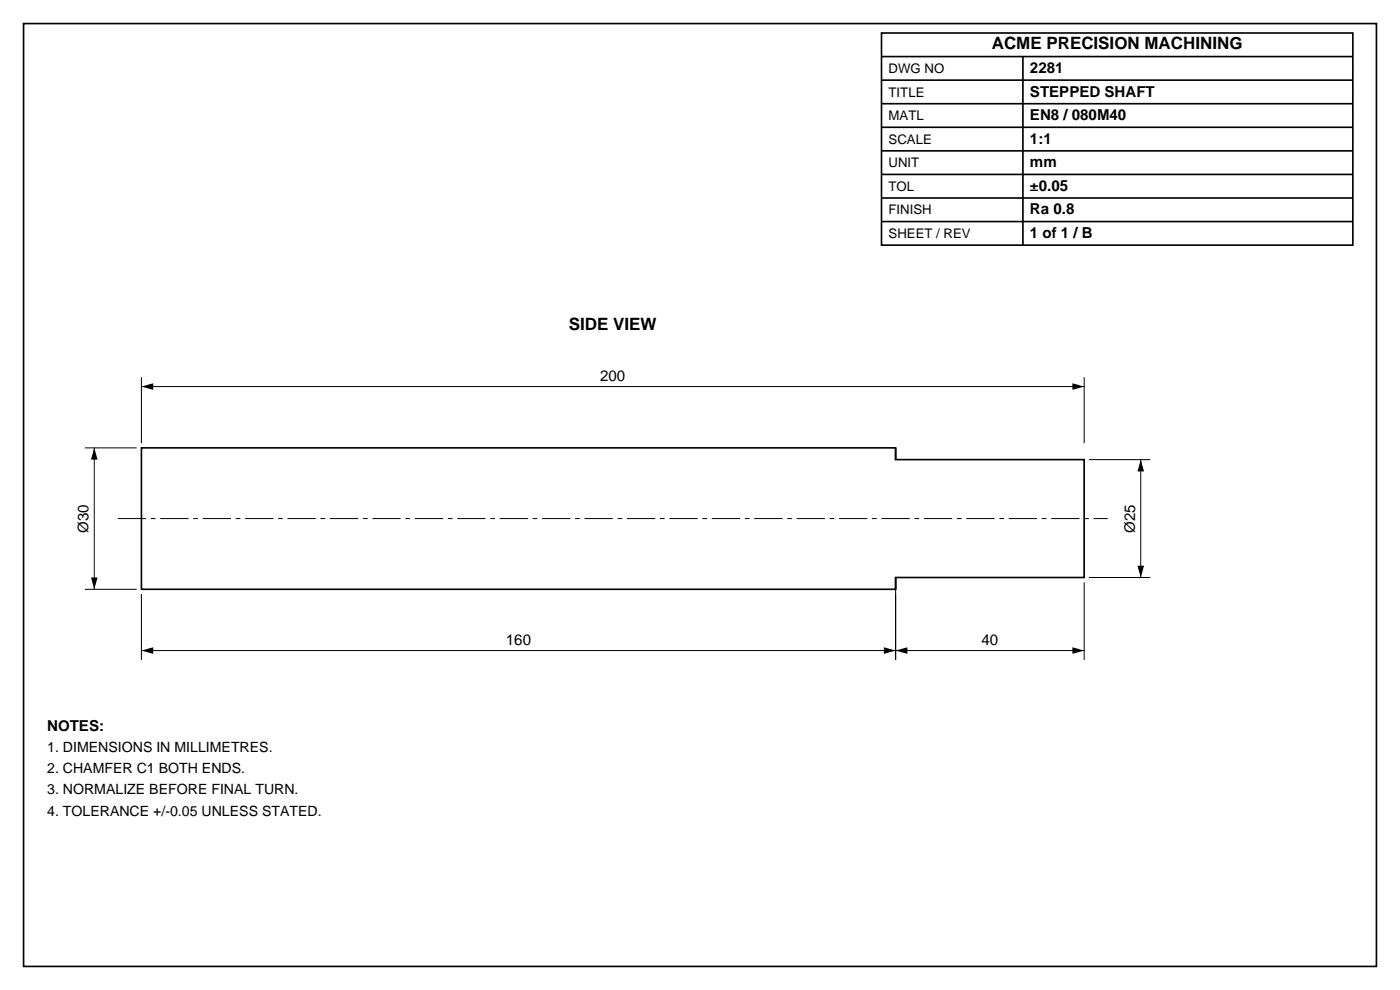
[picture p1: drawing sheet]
<svg xmlns="http://www.w3.org/2000/svg" width="297mm" height="210mm" viewBox="0 0 297 210" stroke-linecap="round" stroke-linejoin="round" font-family="sans-serif">
<defs><g id="words">
<g font-size="3.6">
<text x="210.4" y="10.5">ACME PRECISION MACHINING</text>
<text x="120.7" y="70">SIDE VIEW</text>
</g>
<g font-size="3.2">
<text x="218.5" y="15.5">2281</text>
<text x="218.5" y="20.5">STEPPED SHAFT</text>
<text x="218.5" y="25.5">EN8 / 080M40</text>
<text x="218.5" y="30.5">1:1</text>
<text x="218.5" y="35.5">mm</text>
<text x="218.5" y="40.5">±0.05</text>
<text x="218.5" y="45.5">Ra 0.8</text>
<text x="218.5" y="50.5">1 of 1 / B</text>
<text x="127.3" y="80.8">200</text>
<text x="18.8" y="113" transform="rotate(-90 18.8 113)">Ø30</text>
<text x="240.8" y="113" transform="rotate(-90 240.8 113)">Ø25</text>
<text x="107.3" y="136.8">160</text>
<text x="208.2" y="136.8">40</text>
<text x="10" y="155">NOTES:</text>
</g>
<g font-size="3">
<text x="10" y="159.5">1. DIMENSIONS IN MILLIMETRES.</text>
<text x="10" y="164">2. CHAMFER C1 BOTH ENDS.</text>
<text x="10" y="168.5">3. NORMALIZE BEFORE FINAL TURN.</text>
<text x="10" y="173">4. TOLERANCE +/-0.05 UNLESS STATED.</text>
</g>
<g font-size="2.8">
<text x="188.5" y="15.5">DWG NO</text>
<text x="188.5" y="20.5">TITLE</text>
<text x="188.5" y="25.5">MATL</text>
<text x="188.5" y="30.5">SCALE</text>
<text x="188.5" y="35.5">UNIT</text>
<text x="188.5" y="40.5">TOL</text>
<text x="188.5" y="45.5">FINISH</text>
<text x="188.5" y="50.5">SHEET / REV</text>
</g>
</g></defs>
<g fill="none" stroke="#000" stroke-width=".35">
<path d="M5 5h287v200h-287zM187 7h100v45h-100zM187 12h100M187 17h100M217 12v40M187 22h100M187 27h100M187 32h100M187 37h100M187 42h100M187 47h100M30 95h160v2.5h40v25h-40v2.5h-160z"/>
<path d="M190 95v2.5M190 122.5v2.5"/>
</g>
<path d="M25 110h210" fill="none" stroke="#000" stroke-width=".21" stroke-dasharray="6 1 1 1" stroke-linecap="butt"/>
<g fill="none" stroke="#000" stroke-width=".21">
<path d="M30 80v14M230 80v14M18 95h11M20 95v30M30 82h200M231 97.5h13M242 97.5v25M18 125h11M30 126v14M30 138h200M190 123.5v16.5M230 123.5v16.5"/>
<path d="M231 122.5h13"/>
</g>
<path d="M20 95l.7 2.5h-1.4zM30 82l2.5-.7v1.4zM227.5 81.3l2.5 .7-2.5 .7zM242 97.5l.7 2.5h-1.4zM19.3 122.5h1.4l-.7 2.5zM30 138l2.5-.7v1.4zM187.5 137.3l2.5 .7-2.5 .7zM190 138l2.5-.7v1.4zM227.5 137.3l2.5 .7-2.5 .7zM241.3 120h1.4l-.7 2.5z" fill="#000"/>
<use href="#words"/>
</svg>
